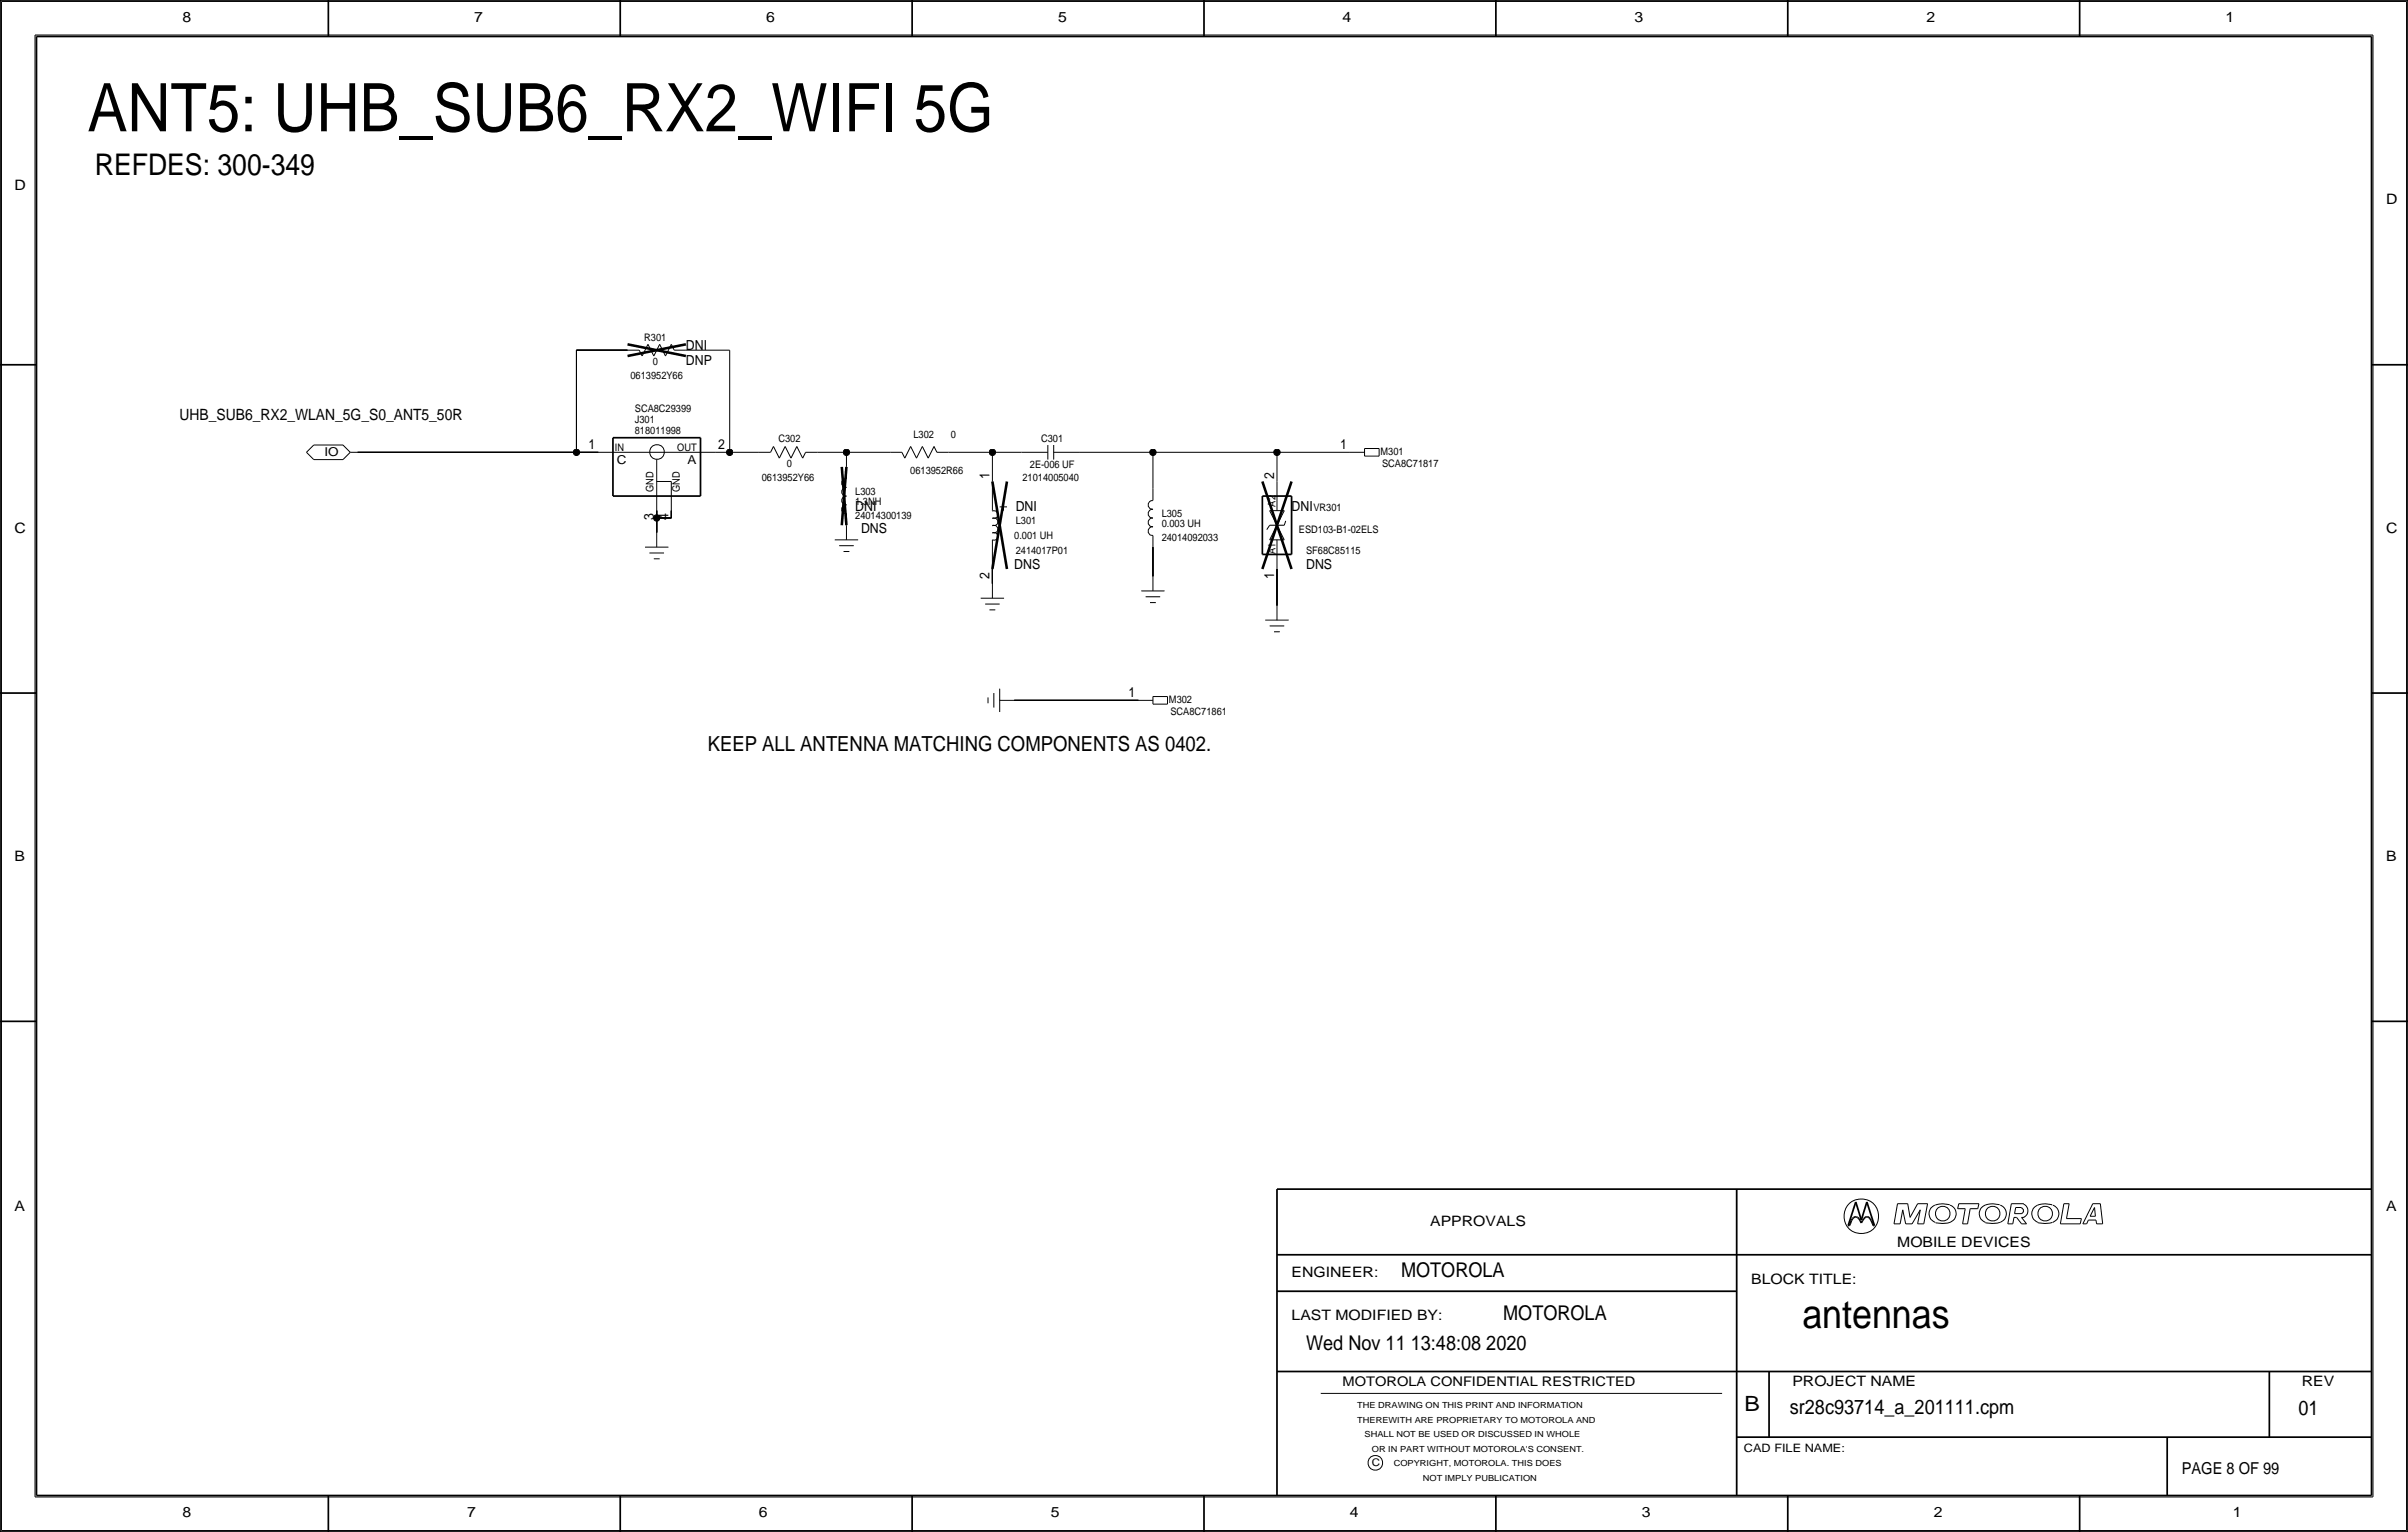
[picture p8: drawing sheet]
<svg xmlns="http://www.w3.org/2000/svg" width="419mm" height="267mm" viewBox="0 0 419 267" stroke-linecap="round" stroke-linejoin="round" font-family="sans-serif">
<defs><g id="words">
<text font-size="11.7" x="15.2" y="22.9">ANT5: UHB_SUB6_RX2_WIFI 5G</text>
<text font-size="7" x="313.7" y="231.1">antennas</text>
<text font-size="5.2" x="16.5" y="30.5">REFDES: 300-349</text>
<text font-size="3.7" x="303.6" y="245.7">B</text>
<text font-size="3.6" x="123.2" y="130.8">KEEP ALL ANTENNA MATCHING COMPONENTS AS 0402.</text>
<g font-size="3.5">
<text x="243.8" y="222.3">MOTOROLA</text>
<text x="261.6" y="229.9">MOTOROLA</text>
<text x="227.3" y="234.9">Wed Nov 11 13:48:08 2020</text>
<text x="311.5" y="246.2">sr28c93714_a_201111.cpm</text>
<text x="400" y="246.4">01</text>
</g>
<text font-size="2.9" x="379.7" y="256.5">PAGE 8 OF 99</text>
<text font-size="2.7" x="31.2" y="73.2">UHB_SUB6_RX2_WLAN_5G_S0_ANT5_50R</text>
<g font-size="2.5">
<text x="31.7" y="3.8">8</text>
<text x="82.6" y="3.8">7</text>
<text x="133.3" y="3.8">6</text>
<text x="184.1" y="3.8">5</text>
<text x="233.7" y="3.8">4</text>
<text x="284.5" y="3.8">3</text>
<text x="335.3" y="3.8">2</text>
<text x="387.3" y="3.8">1</text>
<text x="2.5" y="33">D</text>
<text x="415.3" y="35.6">D</text>
<text x="2.5" y="92.7">C</text>
<text x="415.3" y="92.7">C</text>
<text x="2.5" y="149.9">B</text>
<text x="415.3" y="149.9">B</text>
<text x="2.5" y="210.8">A</text>
<text x="248.9" y="213.4">APPROVALS</text>
<text x="415.3" y="210.8">A</text>
<text x="330.2" y="217.2">MOBILE DEVICES</text>
<text x="224.8" y="222.2">ENGINEER:</text>
<text x="304.8" y="223.5">BLOCK TITLE:</text>
<text x="224.8" y="229.9">LAST MODIFIED BY:</text>
<text x="312" y="241.2">PROJECT NAME</text>
<text x="400.6" y="241.3">REV</text>
<text x="31.7" y="264.2">8</text>
<text x="81.3" y="264.2">7</text>
<text x="132.1" y="264.2">6</text>
<text x="182.9" y="264.2">5</text>
<text x="234.9" y="264.2">4</text>
<text x="285.8" y="264.2">3</text>
<text x="336.5" y="264.2">2</text>
<text x="388.6" y="264.2">1</text>
</g>
<g font-size="2.4">
<text x="119.4" y="61">DNI</text>
<text x="119.4" y="63.5">DNP</text>
<text x="102.4" y="78.2">1</text>
<text x="125" y="78.2">2</text>
<text x="172.2" y="83.3" transform="rotate(-90 172.2 83.3)">1</text>
<text x="221.7" y="83.3" transform="rotate(-90 221.7 83.3)">2</text>
<text x="233.2" y="78.2">1</text>
<text x="148.8" y="88.9">DNI</text>
<text x="176.8" y="88.9">DNI</text>
<text x="224.8" y="88.9">DNI</text>
<text x="113.8" y="90.6" transform="rotate(-90 113.8 90.6)">3</text>
<text x="116.3" y="90.6" transform="rotate(-90 116.3 90.6)">4</text>
<text x="149.9" y="92.7">DNS</text>
<text x="172.2" y="100.8" transform="rotate(-90 172.2 100.8)">2</text>
<text x="176.5" y="99.1">DNS</text>
<text x="221.7" y="100.8" transform="rotate(-90 221.7 100.8)">1</text>
<text x="227.3" y="99.1">DNS</text>
<text x="196.4" y="121.4">1</text>
</g>
<text font-size="2.3" x="233.7" y="241.3">MOTOROLA CONFIDENTIAL RESTRICTED</text>
<g font-size="2.1">
<text x="56.4" y="79.5">IO</text>
<text x="107.3" y="80.8">C</text>
<text x="119.7" y="80.8">A</text>
</g>
<text font-size="2" x="303.5" y="252.7">CAD FILE NAME:</text>
<g font-size="1.8">
<text x="112.1" y="59.3">R301</text>
<text x="113.6" y="63.6">0</text>
<text x="109.7" y="66">0613952Y66</text>
<text x="110.5" y="71.7">SCA8C29399</text>
<text x="110.5" y="73.7">J301</text>
<text x="110.5" y="75.5">818011998</text>
<text x="135.5" y="77">C302</text>
<text x="159" y="76.2">L302</text>
<text x="165.5" y="76.2">0</text>
<text x="181.2" y="77">C301</text>
<text x="107" y="78.4">IN</text>
<text x="117.9" y="78.5">OUT</text>
<text x="132.6" y="83.8">0613952Y66</text>
<text x="137" y="81.4">0</text>
<text x="158.4" y="82.5">0613952R66</text>
<text x="178" y="83.8">21014005040</text>
<text x="179.2" y="81.5">2E-006 UF</text>
<text x="240.3" y="79.1">M301</text>
<text x="240.5" y="81.3">SCA8C71817</text>
<text x="113.7" y="85.7" transform="rotate(-90 113.7 85.7)">GND</text>
<text x="118.3" y="85.7" transform="rotate(-90 118.3 85.7)">GND</text>
<text x="148.8" y="86.2">L303</text>
<text x="148.8" y="87.9">1.3NH</text>
<text x="202.2" y="90">L305</text>
<text x="222" y="88.2" transform="rotate(-90 222 88.2)">A2</text>
<text x="228.6" y="88.9">VR301</text>
<text x="148.8" y="90.4">24014300139</text>
<text x="176.5" y="93.8">0.001 UH</text>
<text x="176.8" y="91.2">L301</text>
<text x="202.2" y="91.7">0.003 UH</text>
<text x="202.2" y="94.2">24014092033</text>
<text x="226.1" y="92.7">ESD103-B1-02ELS</text>
<text x="176.8" y="96.4">2414017P01</text>
<text x="222" y="96.5" transform="rotate(-90 222 96.5)">A1</text>
<text x="227.3" y="96.5">SF68C85115</text>
<text x="203.5" y="122.3">M302</text>
<text x="203.7" y="124.5">SCA8C71861</text>
<text x="238.8" y="255.3">C</text>
</g>
<g font-size="1.5">
<text x="236.2" y="245.1">THE DRAWING ON THIS PRINT AND INFORMATION</text>
<text x="236.2" y="247.6">THEREWITH ARE PROPRIETARY TO MOTOROLA AND</text>
<text x="237.5" y="250.2">SHALL NOT BE USED OR DISCUSSED IN WHOLE</text>
<text x="238.8" y="252.7">OR IN PART WITHOUT MOTOROLA'S CONSENT.</text>
<text x="242.6" y="255.3">COPYRIGHT, MOTOROLA. THIS DOES</text>
<text x="247.6" y="257.8">NOT IMPLY PUBLICATION</text>
</g>
</g></defs>
<!-- layer: Nets -->
<g fill="none" stroke="#000" stroke-width=".17">
<path d="M62.2 78.7h38.1zM100.3 78.7h3.8zM100.3 61v17.7zM100.3 61h8.9zM119.4 61h7.6zM124.5 78.7h2.5zM127 61v17.7zM127 78.7h5.1zM142.2 78.7h5.1zM147.3 78.7v2.6zM147.3 78.7h7.6zM165.1 78.7h7.6z"/>
<path d="M172.7 78.7v5.1zM172.7 78.7h5.1zM188 78.7h12.7zM200.7 78.7v6.4zM200.7 78.7h21.5zM222.2 78.7v5.1zM222.2 78.7h12.7zM114.3 90.2v2.5zM114.3 88.9v1.3zM114.3 90.2h2.5zM116.8 88.9v1.3zM172.7 99.1v2.5z"/>
<path d="M200.7 95.2v5.1zM222.2 99.1v6.3zM176.5 121.9h21.6z"/>
</g>
<g fill="#000" stroke="#000" stroke-width=".17">
<circle cx="100.3" cy="78.7" r=".56"/>
<circle cx="127" cy="78.7" r=".56"/>
<circle cx="147.3" cy="78.7" r=".56"/>
<circle cx="172.7" cy="78.7" r=".56"/>
<circle cx="200.7" cy="78.7" r=".56"/>
<circle cx="222.3" cy="78.7" r=".56"/>
<circle cx="114.3" cy="90.2" r=".56"/>
</g>
<!-- layer: Components -->
<g fill="none" stroke="#000" stroke-width=".17">
<path d="M112.8 59.9l-1 2.1zM112.8 59.9l1 2.1zM114.8 59.9l1 2.1zM114.8 59.9l-1 2.1zM116.8 59.9l-1 2.1zM116.8 59.9l.5 1.1zM53.3 78.7l1.3 1.3zM54.6 77.5l-1.3 1.2zM54.6 77.5h5.1zM59.7 77.5l1.3 1.2zM61 78.7h1.2zM61 78.7l-1.3 1.3z"/>
<path d="M104.1 78.7h20.4zM109.2 61h2.1zM111.3 61l.5 1zM117.3 61h2.1zM132.1 78.7h2zM134.6 77.7l-.5 1zM134.6 77.7l1 2.1zM136.7 77.7l-1.1 2.1zM136.7 77.7l1 2.1zM138.7 77.7l-1 2.1zM138.7 77.7l1 2.1zM140.2 78.7l-.5 1.1z"/>
<path d="M140.2 78.7h2zM154.9 78.7h2.1zM157 78.7l.5 1.1zM158.5 77.7l-1 2.1zM158.5 77.7l1 2.1zM160.5 77.7l-1 2.1zM160.5 77.7l1 2.1zM162.6 77.7l.5 1zM162.6 77.7l-1.1 2.1zM163.1 78.7h2zM177.8 78.7h4.6zM182.4 77.5v2.5z"/>
<path d="M183.4 78.7h4.6zM183.4 77.5v2.5zM234.9 78.7h2.6zM237.5 78.1v1.3zM237.5 78.1h2.5zM237.5 79.4h2.5zM240 78.1v1.3zM54.6 80h5.1zM112.3 95.2h4zM113 96.3h2.6zM113.8 97.3h1zM114.3 80v8.9z"/>
<path d="M114.3 83.8h2.5zM114.3 92.7v2.5zM116.8 83.8v5.1zM145.3 94h4.1zM146.1 95h2.5zM146.8 96h1zM147.3 89.4v2zM147.3 81.3v2zM147.3 91.4v2.6zM147.3 83.4a.74 .74 0 0 0-.8 .7 .74 .74 0 0 0 .8 .7M147.3 86.4a.74 .74 0 0 0-.8 .7 .74 .74 0 0 0 .8 .8M147.3 87.9a.74 .74 0 0 0-.8 .8 .74 .74 0 0 0 .8 .7"/>
<path d="M147.3 84.9a.74 .74 0 0 0-.8 .7 .74 .74 0 0 0 .8 .8M172.7 94v5.1zM172.7 83.8v5.1zM172.7 92.8a.65 .65 0 0 1 1 .6 .65 .65 0 0 1-1 .6M172.7 91.5a.65 .65 0 0 1 1 .6 .65 .65 0 0 1-1 .6M172.7 90.3a.65 .65 0 0 1 1 .6 .65 .65 0 0 1-1 .5M172.7 89a.65 .65 0 0 1 1 .6 .65 .65 0 0 1-1 .6M174 88.2h1.3zM174.7 87.6v1.3zM200.7 93.2v2zM200.7 85.1v2zM200.7 87.2a.74 .74 0 0 0-.9 .7 .74 .74 0 0 0 .9 .7"/>
<path d="M200.7 90.2a.74 .74 0 0 0-.9 .8 .74 .74 0 0 0 .9 .7M200.7 91.7a.74 .74 0 0 0-.9 .8 .74 .74 0 0 0 .9 .7M200.7 88.7a.74 .74 0 0 0-.9 .7 .74 .74 0 0 0 .9 .8M221 94h2.5zM221 88.9h2.5zM221 88.9l2.5 5.1zM221 91.4l-.5 .8zM221 91.4h2.5zM222.2 94v5.1zM222.2 83.8v5.1zM223.5 88.9l-2.5 5.1zM223.8 90.7l-.3 .7z"/>
<path d="M170.7 104.1h4.1zM171.5 105.2h2.5zM172.2 106.2h1zM172.7 101.6v2.5zM174 119.9v4.1zM198.6 102.9h4.1zM199.4 103.9h2.5zM200.2 104.9h1zM200.7 100.3v2.6zM220.2 108h4.1zM221 109h2.5zM221.7 110h1.1z"/>
<path d="M222.2 105.4v2.6zM172 121.4v1zM173 120.7v2.5zM174 121.9h2.5zM198.1 121.9h2.6zM200.7 121.3v1.3zM200.7 121.3h2.5zM200.7 122.6h2.5zM203.2 121.3v1.3z"/>
<circle cx="114.3" cy="78.7" r="1.28"/>
</g>
<path d="M106.7 76.2v10.2zM106.7 76.2h15.2zM121.9 76.2v10.2zM106.7 86.4h15.2zM219.7 86.4h5.1zM219.7 86.4v10.1zM219.7 96.5h5.1zM224.8 86.4v10.1z" fill="none" stroke="#000" stroke-width=".3"/>
<path d="M109.2 59.9l10.2 2.1zM109.2 62l10.2-2.1zM146.5 81.3l.8 10.1zM147.3 81.3l-.8 10.1zM172.7 83.8l2.6 15.3zM175.3 83.8l-2.6 15.3zM219.7 83.8l5.1 15.3zM224.8 83.8l-5.1 15.3z" fill="none" stroke="#000" stroke-width=".45"/>
<!-- layer: Page Border and Title Block -->
<g fill="none" stroke="#000" stroke-width=".3">
<path d="M0 0h419.1zM0 0v266.7zM6.3 6.4h406.4zM6.3 6.4v254zM57.1 0v6.3zM107.9 0v6.3zM158.7 0v6.3zM209.5 0v6.4zM260.3 0v6.3zM311.1 0v6.3zM361.9 0v6.3zM412.7 6.4v254z"/>
<path d="M419.1 0v266.7zM0 63.5h6.3zM412.7 63.5h6.4zM0 120.7h6.3zM412.7 120.7h6.4zM0 177.8h6.3zM412.7 177.8h6.4zM222.2 207v53.3zM222.2 207h190.5zM222.2 218.4h190.5zM302.3 207v53.3zM321.7 213.4h.2z"/>
<path d="M322 213.1l-.1 .3zM322.2 212.5l-.2 .6zM322.4 212.1l-.2 .4zM322.6 211.9l.3-.1zM322.6 211.9l-.2 .2zM322.9 211.8h.2zM323 209.2l-1.3 4.2zM323 209.2l1 3.2zM323.1 211.8l.2 .1zM323.3 211.9l.2 .2zM323.5 212.1l.2 .4zM323.7 212.5l.3 .4z"/>
<path d="M324.2 212.5l-.2 .4zM324.4 212.1l-.2 .4zM324.6 211.9l.2-.1zM324.6 211.9l-.2 .2zM324.8 211.8h.3zM324.9 209.2l1.3 4.2zM324.9 209.2l-.9 3.2zM325.1 211.8l.2 .1zM325.3 211.9l.2 .2zM325.5 212.1l.2 .4zM325.7 212.5l.2 .6zM325.9 213.1l.1 .3z"/>
<path d="M326 213.4h.2zM222.2 238.8h190.5zM222.2 224.8h80.1zM307.9 238.8v11.4zM395 238.8v11.4zM302.3 250.2h110.4zM377.2 250.2v10.1zM0 266.7h419.1zM6.3 260.3h406.4zM57.1 260.3v6.4zM107.9 260.3v6.4zM158.7 260.3v6.4z"/>
<path d="M209.5 260.3v6.4zM260.3 260.3v6.4zM311.1 260.3v6.4zM361.9 260.3v6.4z"/>
</g>
<g fill="none" stroke="#000" stroke-width=".17">
<path d="M.3 .3h418.5zM.3 .3v266.1zM6.1 6.1v254.5zM6.1 6.1h406.9zM413 6.1v254.5zM418.8 .3v266.1zM329.6 213.1h1.1zM330.3 209.6h1.7zM330.3 209.5l-.7 3.6zM331.2 210.6l-.5 2.5zM331.2 210.6l.5 2.5zM331.7 213.1h1.1z"/>
<path d="M332 209.5l.4 2.4zM333.8 209.6l-1.4 2.3zM333.8 213.1h1zM333.8 209.6h1.7zM334.2 210.6l-.4 2.5zM334.2 210.6l-1.4 2.5zM335.5 209.6l-.7 3.5zM336.8 209.8a1.6 1.6 0 0 0-1.1 1.5 1.6 1.6 0 0 0 1.1 1.5M339.3 209.8l-.1-.1a4 4 0 0 0-2.4 .1M339.4 209.8a1.59 1.59 0 0 1 1.1 1.5 1.59 1.59 0 0 1-1.1 1.5 5.1 5.1 0 0 1-2.5 .1M340.7 210.4h1.3zM340.9 209.6h3.5z"/>
<path d="M340.9 209.5l-.2 .9zM341.6 213.1h.8zM342 210.4l-.4 2.7zM342.9 210.4l-.5 2.7zM342.9 210.4h1.3zM344.4 209.5l-.2 .9zM348 209.8a3.1 3.1 0 0 0-3.3 .6 1.62 1.62 0 0 0 .8 2.4M348.1 212.8a5.1 5.1 0 0 1-2.6 .1M348.1 209.8a1.59 1.59 0 0 1 1.1 1.5 1.59 1.59 0 0 1-1.1 1.5M349.5 213.1h.8zM350.1 209.6h2.1zM350.1 209.5l-.6 3.6z"/>
<path d="M350.5 211.9l-.2 1.2zM350.5 211.9h.5zM350.6 211.3h1.2zM350.8 210.2l-.2 1.1zM350.8 210.2h1zM351 211.9l.8 1.2zM351.8 210.3a.5 .5 0 0 1 .4 .5 .5 .5 0 0 1-.4 .5M351.8 213.1h.9zM351.8 211.9l.9 1.2zM351.8 211.9h.4zM352.2 209.7a1.24 1.24 0 0 1 .8 1.1 1.24 1.24 0 0 1-.8 1.1M357.2 209.8a3.1 3.1 0 0 0-3.3 .6 1.62 1.62 0 0 0 .8 2.4"/>
<path d="M357.2 212.8a5.1 5.1 0 0 1-2.5 .1M357.3 209.8a1.59 1.59 0 0 1 1 1.5 1.59 1.59 0 0 1-1 1.5M358.6 213.1h3.5zM359.2 209.6l-.6 3.5zM359.2 209.6h.9zM359.7 212.1h2.6zM360.1 209.6l-.4 2.5zM362.3 212.1l-.2 1zM362.5 213.1h.7zM363.5 212.4l-.3 .7zM363.5 212.4h1.3zM363.8 211.7h.9z"/>
<path d="M364.2 209.6l-1.7 3.5zM364.2 209.6h1.4zM364.5 210.2l-.7 1.5zM364.5 210.2l.2 1.5zM364.8 212.4l.1 .7zM364.9 213.1h1.1zM365.6 209.6l.4 3.5zM229.9 242.6h69.8zM.3 266.4h418.5zM6.1 260.6h406.9z"/>
<circle cx="324" cy="211.8" r="3"/>
<circle cx="338.1" cy="211.3" r="1.28"/>
<circle cx="346.8" cy="211.3" r="1.28"/>
<circle cx="356" cy="211.3" r="1.28"/>
<circle cx="239.4" cy="254.7" r="1.28"/>
</g>
<use href="#words"/>
</svg>
